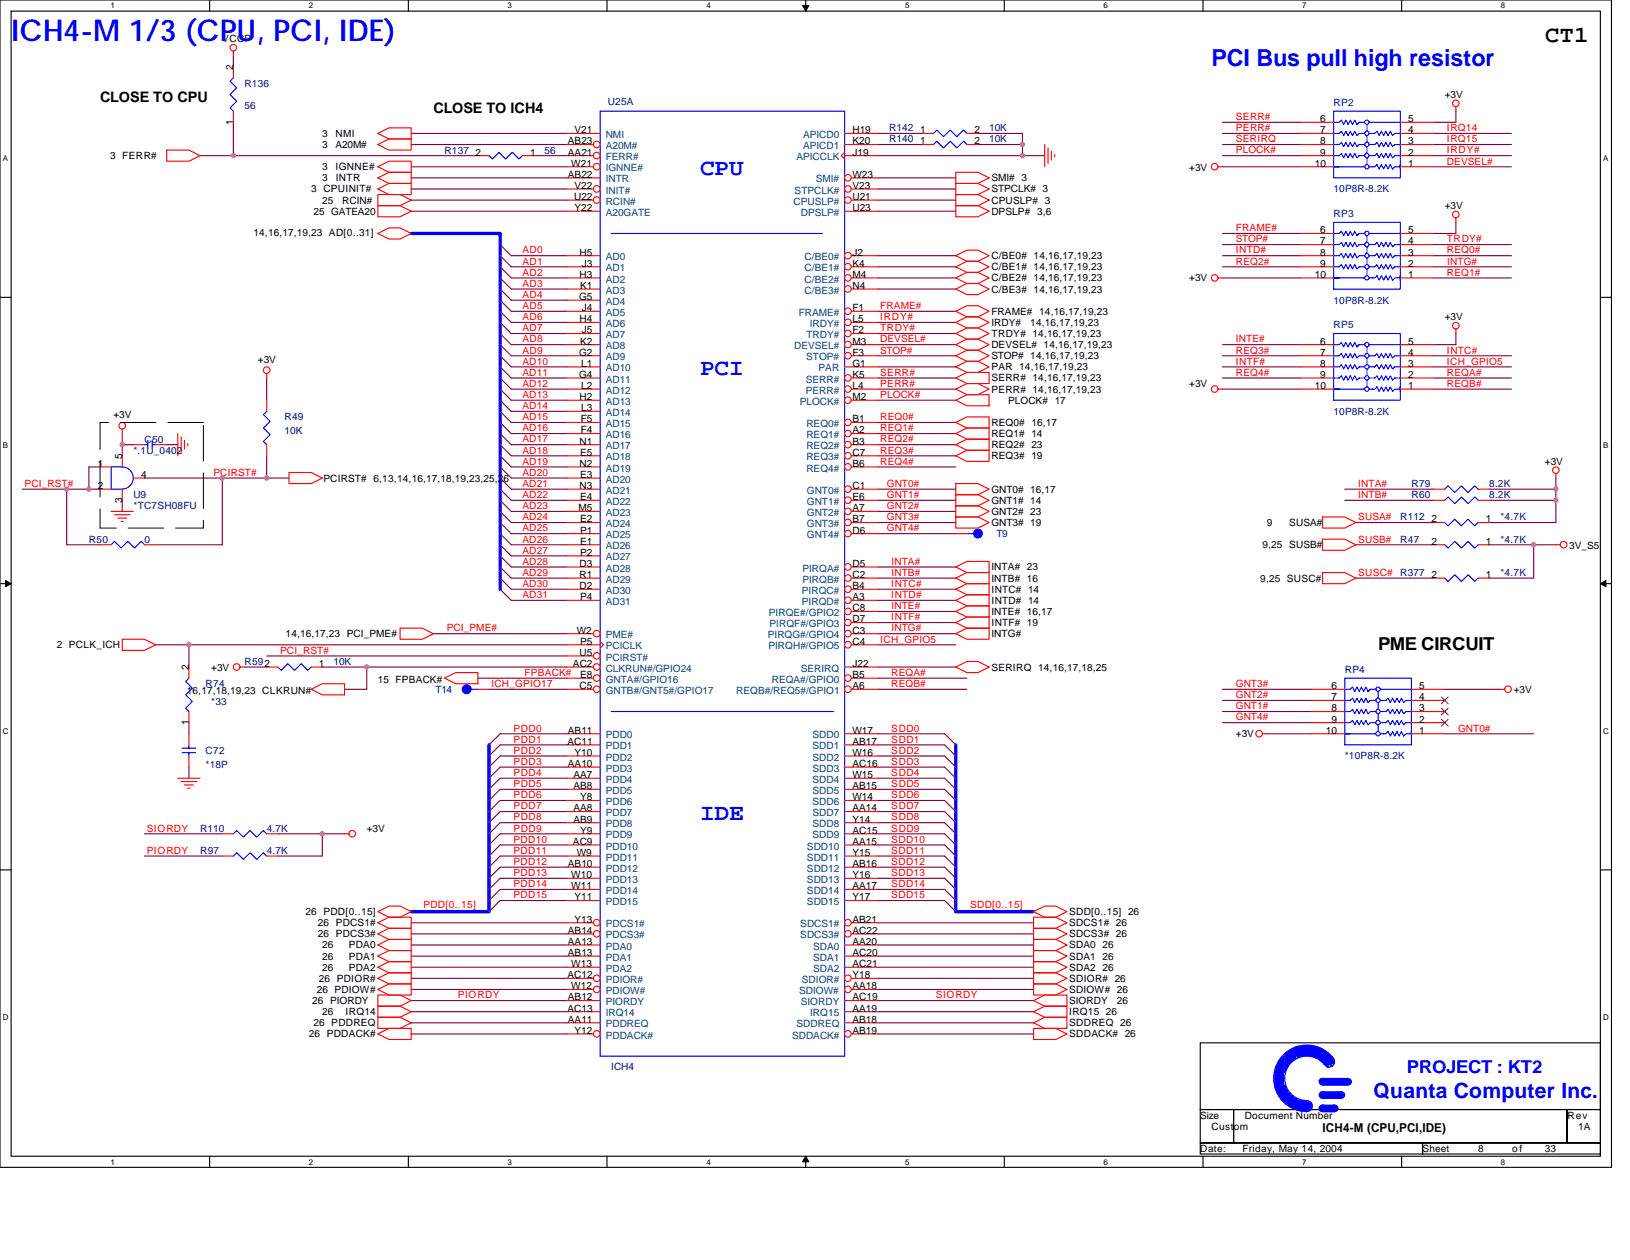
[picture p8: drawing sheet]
<svg xmlns="http://www.w3.org/2000/svg" width="279mm" height="216mm" viewBox="0 0 279 216" stroke-linecap="round" stroke-linejoin="round" font-family="sans-serif">
<defs><g id="words">
<text font-size="5.1" fill="#00f" x="1.9" y="7">ICH4-M 1/3 (CPU, PCI, IDE)</text>
<g font-size="4" fill="#00f">
<text x="207.6" y="11.3">PCI Bus pull high resistor</text>
<text x="120" y="30">CPU</text>
<text x="120" y="64.3">PCI</text>
<text x="120" y="140.5">IDE</text>
</g>
<text font-size="4" x="264.9" y="7.2">CT1</text>
<text font-size="3.6" fill="#00f" x="235.5" y="188.2">Quanta Computer Inc.</text>
<text font-size="3" x="236.2" y="111.4">PME CIRCUIT</text>
<text font-size="3" fill="#00f" x="241.2" y="183.8">PROJECT : KT2</text>
<g font-size="2.5">
<text x="17.1" y="17.5">CLOSE TO CPU</text>
<text x="74.3" y="19.4">CLOSE TO ICH4</text>
</g>
<text font-size="2.1" x="226.7" y="194">ICH4-M (CPU,PCI,IDE)</text>
<g font-size="1.7">
<text x="38.1" y="7.3">VCCP</text>
<text x="40" y="12" transform="rotate(-90 40 12)">2</text>
<text x="247.6" y="16.8">+3V</text>
<text x="40" y="21.3" transform="rotate(-90 40 21.3)">1</text>
<text x="55.2" y="23.5">3</text>
<text x="57.5" y="23.5">NMI</text>
<text x="98.5" y="22.8">V21</text>
<text x="146.1" y="22.8">H19</text>
<text x="157.7" y="22.8">1</text>
<text x="167.1" y="22.8">2</text>
<text x="226.3" y="22.8">7</text>
<text x="226.3" y="20.9">6</text>
<text x="241.4" y="22.8">4</text>
<text x="241.4" y="20.9">5</text>
<text x="18.9" y="27.3">3 FERR#</text>
<text x="55.2" y="25.4">3</text>
<text x="55.2" y="29.2">3</text>
<text x="57.5" y="25.4">A20M#</text>
<text x="57.5" y="29.2">IGNNE#</text>
<text x="81.5" y="26.6">2</text>
<text x="90.9" y="26.6">1</text>
<text x="97.3" y="24.7">AB23</text>
<text x="97.3" y="26.6">AA21</text>
<text x="97.9" y="28.6">W21</text>
<text x="146.1" y="26.6">J19</text>
<text x="146.1" y="24.7">K20</text>
<text x="157.7" y="24.7">1</text>
<text x="167.1" y="24.7">2</text>
<text x="203.8" y="29.4">+3V</text>
<text x="225.4" y="28.6">10</text>
<text x="226.3" y="26.6">9</text>
<text x="226.3" y="24.7">8</text>
<text x="241.4" y="28.6">1</text>
<text x="241.4" y="26.6">2</text>
<text x="241.4" y="24.7">3</text>
<text x="53.3" y="33">3 CPUINIT#</text>
<text x="55.2" y="34.9">25</text>
<text x="55.2" y="31.1">3</text>
<text x="57.6" y="31.1">INTR</text>
<text x="58.7" y="34.9">RCIN#</text>
<text x="97.3" y="30.5">AB22</text>
<text x="98.4" y="34.3">U22</text>
<text x="98.5" y="32.4">V22</text>
<text x="146.1" y="30.5">W23</text>
<text x="146.1" y="32.4">V23</text>
<text x="146.1" y="34.3">U21</text>
<text x="169.9" y="34.9">CPUSLP# 3</text>
<text x="169.9" y="33">STPCLK# 3</text>
<text x="169.9" y="31.1">SMI# 3</text>
<text x="247.6" y="35.8">+3V</text>
<text x="43.4" y="40.4">14,16,17,19,23 AD[0..31]</text>
<text x="53.7" y="36.8">25 GATEA20</text>
<text x="98.5" y="36.2">Y22</text>
<text x="146.1" y="36.2">U23</text>
<text x="169.9" y="36.8">DPSLP# 3,6</text>
<text x="226.3" y="41.9">7</text>
<text x="226.3" y="40">6</text>
<text x="241.4" y="41.9">4</text>
<text x="241.4" y="40">5</text>
<text x="99.4" y="43.8">H5</text>
<text x="99.4" y="47.6">H3</text>
<text x="99.7" y="45.7">J3</text>
<text x="146.1" y="43.8">J2</text>
<text x="146.1" y="45.7">K4</text>
<text x="146.1" y="47.6">M4</text>
<text x="169.9" y="46.3">C/BE1# 14,16,17,19,23</text>
<text x="169.9" y="44.4">C/BE0# 14,16,17,19,23</text>
<text x="225.4" y="47.6">10</text>
<text x="226.3" y="45.7">9</text>
<text x="226.3" y="43.8">8</text>
<text x="241.4" y="47.6">1</text>
<text x="241.4" y="45.7">2</text>
<text x="241.4" y="43.8">3</text>
<text x="99.3" y="51.4">G5</text>
<text x="99.4" y="49.5">K1</text>
<text x="99.7" y="53.3">J4</text>
<text x="146.1" y="53.3">F1</text>
<text x="146.1" y="49.5">N4</text>
<text x="169.9" y="50.1">C/BE3# 14,16,17,19,23</text>
<text x="169.9" y="53.9">FRAME# 14,16,17,19,23</text>
<text x="169.9" y="48.2">C/BE2# 14,16,17,19,23</text>
<text x="203.8" y="48.2">+3V</text>
<text x="99.4" y="55.2">H4</text>
<text x="99.4" y="59">K2</text>
<text x="99.7" y="57.1">J5</text>
<text x="146.1" y="55.2">L5</text>
<text x="146.1" y="59">M3</text>
<text x="146.1" y="57.1">F2</text>
<text x="169.9" y="55.8">IRDY#</text>
<text x="169.9" y="57.7">TRDY# 14,16,17,19,23</text>
<text x="169.9" y="59.6">DEVSEL# 14,16,17,19,23</text>
<text x="176.6" y="55.8">14,16,17,19,23</text>
<text x="226.3" y="59">6</text>
<text x="241.4" y="59">5</text>
<text x="247.6" y="54.9">+3V</text>
<text x="44.2" y="62.1">+3V</text>
<text x="99.3" y="60.9">G2</text>
<text x="99.3" y="64.7">G4</text>
<text x="99.6" y="62.8">L1</text>
<text x="146.1" y="62.8">G1</text>
<text x="146.1" y="60.9">F3</text>
<text x="146.1" y="64.7">K5</text>
<text x="169.9" y="61.6">STOP# 14,16,17,19,23</text>
<text x="169.9" y="65.4">SERR# 14,16,17,19,23</text>
<text x="169.9" y="63.5">PAR 14,16,17,19,23</text>
<text x="226.3" y="64.7">9</text>
<text x="226.3" y="62.8">8</text>
<text x="226.3" y="60.9">7</text>
<text x="241.4" y="64.7">2</text>
<text x="241.4" y="62.8">3</text>
<text x="241.4" y="60.9">4</text>
<text x="19.4" y="71.6">+3V</text>
<text x="99.4" y="68.6">H2</text>
<text x="99.6" y="66.7">L2</text>
<text x="99.6" y="70.5">L3</text>
<text x="146.1" y="68.6">M2</text>
<text x="146.1" y="66.7">L4</text>
<text x="169.9" y="67.3">PERR# 14,16,17,19,23</text>
<text x="172.8" y="69.2">PLOCK# 17</text>
<text x="203.8" y="66.3">+3V</text>
<text x="225.4" y="66.7">10</text>
<text x="241.4" y="66.7">1</text>
<text x="99.4" y="76.2">N1</text>
<text x="99.5" y="72.4">F5</text>
<text x="99.5" y="74.3">F4</text>
<text x="146.1" y="72.4">B1</text>
<text x="146.1" y="74.3">A2</text>
<text x="146.1" y="76.2">B3</text>
<text x="169.9" y="76.8">REQ2# 23</text>
<text x="169.9" y="73">REQ0# 16,17</text>
<text x="169.9" y="74.9">REQ1# 14</text>
<text x="16.8" y="80">1</text>
<text x="16.8" y="83.8">2</text>
<text x="20.9" y="78.7" transform="rotate(-90 20.9 78.7)">5</text>
<text x="24.2" y="81.9">4</text>
<text x="55.4" y="82.5">PCIRST# 6,13,14,16,17,18,19,23,25,26</text>
<text x="99.4" y="80">N2</text>
<text x="99.4" y="83.8">N3</text>
<text x="99.4" y="78.1">E5</text>
<text x="99.4" y="81.9">E3</text>
<text x="146.1" y="78.1">C7</text>
<text x="146.1" y="80">B6</text>
<text x="146.1" y="83.8">C1</text>
<text x="169.9" y="78.7">REQ3# 19</text>
<text x="264.8" y="79.7">+3V</text>
<text x="20.9" y="86.1" transform="rotate(-90 20.9 86.1)">3</text>
<text x="99.2" y="87.6">M5</text>
<text x="99.4" y="85.7">E4</text>
<text x="99.4" y="89.5">E2</text>
<text x="146.1" y="85.7">E6</text>
<text x="146.1" y="87.6">A7</text>
<text x="146.1" y="89.5">B7</text>
<text x="169.9" y="88.2">GNT2# 23</text>
<text x="169.9" y="84.4">GNT0# 16,17</text>
<text x="169.9" y="86.3">GNT1# 14</text>
<text x="245.4" y="89.5">2</text>
<text x="254.7" y="89.5">1</text>
<text x="99.4" y="91.4">P1</text>
<text x="99.4" y="93.3">E1</text>
<text x="99.4" y="95.2">P2</text>
<text x="146.1" y="91.4">D6</text>
<text x="169.9" y="90.1">GNT3# 19</text>
<text x="216.4" y="93.9">9,25 SUSB#</text>
<text x="217.2" y="90.1">9</text>
<text x="221" y="90.1">SUSA#</text>
<text x="245.4" y="93.3">2</text>
<text x="254.7" y="93.3">1</text>
<text x="269" y="94.1">3V_S5</text>
<text x="99.4" y="97.1">D3</text>
<text x="99.4" y="99">R1</text>
<text x="99.4" y="100.9">D2</text>
<text x="146.1" y="100.9">B4</text>
<text x="146.1" y="97.1">D5</text>
<text x="146.1" y="99">C2</text>
<text x="169.9" y="101.6">INTC# 14</text>
<text x="169.9" y="97.7">INTA# 23</text>
<text x="169.9" y="99.7">INTB# 16</text>
<text x="216" y="99.7">9,25 SUSC#</text>
<text x="245.4" y="99">2</text>
<text x="254.7" y="99">1</text>
<text x="99.4" y="102.8">P4</text>
<text x="146.1" y="102.8">A3</text>
<text x="146.1" y="104.8">C8</text>
<text x="146.1" y="106.7">D7</text>
<text x="169.9" y="107.3">INTF# 19</text>
<text x="169.9" y="105.4">INTE# 16,17</text>
<text x="169.9" y="103.5">INTD# 14</text>
<text x="9.7" y="111.1">2 PCLK_ICH</text>
<text x="49" y="109.2">14,16,17,23 PCI_PME#</text>
<text x="98.9" y="108.6">W2</text>
<text x="99.4" y="112.4">U5</text>
<text x="99.4" y="110.5">P5</text>
<text x="146.1" y="108.6">C3</text>
<text x="146.1" y="110.5">C4</text>
<text x="169.9" y="109.2">INTG#</text>
<text x="32" y="118.9">16,17,18,19,23 CLKRUN#</text>
<text x="32.4" y="114.9" transform="rotate(-90 32.4 114.9)">2</text>
<text x="36.2" y="114.9">+3V</text>
<text x="54.7" y="114.3">1</text>
<text x="64.8" y="117">15 FPBACK#</text>
<text x="98.2" y="114.3">AC2</text>
<text x="99.4" y="118.1">C5</text>
<text x="99.4" y="116.2">E8</text>
<text x="146.1" y="118.1">A6</text>
<text x="146.1" y="114.3">J22</text>
<text x="146.1" y="116.2">B5</text>
<text x="169.9" y="114.9">SERIRQ 14,16,17,18,25</text>
<text x="228.2" y="120">7</text>
<text x="228.2" y="118.1">6</text>
<text x="243.3" y="120">4</text>
<text x="243.3" y="118.1">5</text>
<text x="259.5" y="118.7">+3V</text>
<text x="32.4" y="124.2" transform="rotate(-90 32.4 124.2)">1</text>
<text x="97.3" y="125.7">AB11</text>
<text x="146.1" y="125.7">W17</text>
<text x="227.3" y="125.7">10</text>
<text x="228.2" y="123.8">9</text>
<text x="228.2" y="121.9">8</text>
<text x="243.3" y="125.7">1</text>
<text x="243.3" y="123.8">2</text>
<text x="243.3" y="121.9">3</text>
<text x="97.3" y="127.6">AC11</text>
<text x="97.3" y="131.4">AA10</text>
<text x="98.5" y="129.5">Y10</text>
<text x="146.1" y="127.6">AB17</text>
<text x="146.1" y="129.5">W16</text>
<text x="146.1" y="131.4">AC16</text>
<text x="211.8" y="126.3">+3V</text>
<text x="98.3" y="133.3">AA7</text>
<text x="98.3" y="135.2">AB8</text>
<text x="99.4" y="137.1">Y8</text>
<text x="146.1" y="133.3">W15</text>
<text x="146.1" y="135.2">AB15</text>
<text x="146.1" y="137.1">W14</text>
<text x="62.9" y="142.5">+3V</text>
<text x="98.3" y="139">AA8</text>
<text x="98.3" y="140.9">AB9</text>
<text x="99.4" y="142.9">Y9</text>
<text x="146.1" y="139">AA14</text>
<text x="146.1" y="140.9">Y14</text>
<text x="146.1" y="142.9">AC15</text>
<text x="97.3" y="148.6">AB10</text>
<text x="98.2" y="144.8">AC9</text>
<text x="98.9" y="146.7">W9</text>
<text x="146.1" y="144.8">AA15</text>
<text x="146.1" y="146.7">Y15</text>
<text x="146.1" y="148.6">AB16</text>
<text x="97.9" y="150.5">W10</text>
<text x="97.9" y="152.4">W11</text>
<text x="98.5" y="154.3">Y11</text>
<text x="146.1" y="150.5">Y16</text>
<text x="146.1" y="152.4">AA17</text>
<text x="146.1" y="154.3">Y17</text>
<text x="52.4" y="156.8">26 PDD[0..15]</text>
<text x="54.5" y="160.6">26 PDCS3#</text>
<text x="54.5" y="158.7">26 PDCS1#</text>
<text x="97.3" y="160">AB14</text>
<text x="97.3" y="161.9">AA13</text>
<text x="98.5" y="158.1">Y13</text>
<text x="146.1" y="158.1">AB21</text>
<text x="146.1" y="160">AC22</text>
<text x="146.1" y="161.9">AA20</text>
<text x="183.3" y="156.8">SDD[0..15] 26</text>
<text x="183.3" y="158.7">SDCS1# 26</text>
<text x="183.3" y="160.6">SDCS3# 26</text>
<text x="55.2" y="162.5">26</text>
<text x="55.2" y="164.4">26</text>
<text x="55.2" y="166.3">26</text>
<text x="59.8" y="162.5">PDA0</text>
<text x="59.8" y="164.4">PDA1</text>
<text x="59.8" y="166.3">PDA2</text>
<text x="97.3" y="167.6">AC12</text>
<text x="97.3" y="163.8">AB13</text>
<text x="97.9" y="165.7">W13</text>
<text x="146.1" y="167.6">Y18</text>
<text x="146.1" y="163.8">AC20</text>
<text x="146.1" y="165.7">AC21</text>
<text x="183.3" y="166.3">SDA2 26</text>
<text x="183.3" y="164.4">SDA1 26</text>
<text x="183.3" y="162.5">SDA0 26</text>
<text x="53.5" y="172">26 PIORDY</text>
<text x="54.3" y="170.1">26 PDIOW#</text>
<text x="54.7" y="168.2">26 PDIOR#</text>
<text x="55.2" y="173.9">26</text>
<text x="59.2" y="173.9">IRQ14</text>
<text x="97.3" y="173.3">AC13</text>
<text x="97.3" y="171.4">AB12</text>
<text x="97.9" y="169.5">W12</text>
<text x="146.1" y="169.5">AA18</text>
<text x="146.1" y="173.3">AA19</text>
<text x="146.1" y="171.4">AC19</text>
<text x="183.3" y="173.9">IRQ15 26</text>
<text x="183.3" y="172">SIORDY</text>
<text x="183.3" y="170.1">SDIOW# 26</text>
<text x="183.3" y="168.2">SDIOR# 26</text>
<text x="191.5" y="172">26</text>
<text x="53" y="177.8">26 PDDACK#</text>
<text x="53.7" y="175.9">26 PDDREQ</text>
<text x="97.3" y="175.2">AA11</text>
<text x="98.5" y="177.1">Y12</text>
<text x="146.1" y="175.2">AB18</text>
<text x="146.1" y="177.1">AB19</text>
<text x="183.3" y="177.8">SDDACK# 26</text>
<text x="183.3" y="175.9">SDDREQ 26</text>
<text x="205.7" y="191.7">Size</text>
<text x="213.4" y="191.7">Document Number</text>
<text x="268.7" y="191.7">Rev</text>
<text x="205.7" y="197.4">Date:</text>
<text x="207.6" y="193.6">Custom</text>
<text x="213" y="197.4">Friday, May 14, 2004</text>
<text x="243.8" y="197.4">Sheet</text>
<text x="253.4" y="197.4">8</text>
<text x="259.2" y="197.4">of</text>
<text x="264.8" y="197.4">33</text>
<text x="270.5" y="193.6">1A</text>
</g>
<g font-size="1.7" fill="#000080">
<text x="41.9" y="14.9">R136</text>
<text x="104.2" y="17.9">U25A</text>
<text x="41.9" y="18.7">56</text>
<text x="152.4" y="22.5">R142</text>
<text x="169.5" y="22.5">10K</text>
<text x="228.6" y="18.1">RP2</text>
<text x="76.2" y="26.3">R137</text>
<text x="93.3" y="26.3">56</text>
<text x="152.4" y="24.4">R140</text>
<text x="169.5" y="24.4">10K</text>
<text x="228.6" y="33">10P8R-8.2K</text>
<text x="228.6" y="37.2">RP3</text>
<text x="228.6" y="52">10P8R-8.2K</text>
<text x="228.6" y="56.2">RP5</text>
<text x="228.6" y="71.1">10P8R-8.2K</text>
<text x="22.9" y="77.7">*.1U_0402</text>
<text x="24.8" y="75.8">C50</text>
<text x="48.8" y="72">R49</text>
<text x="48.8" y="74.3">10K</text>
<text x="241.9" y="83.5">R79</text>
<text x="255.3" y="83.5">8.2K</text>
<text x="22.9" y="85.4">U9</text>
<text x="22.9" y="87.3">*TC7SH08FU</text>
<text x="240" y="89.2">R112</text>
<text x="241.9" y="85.4">R60</text>
<text x="255.3" y="85.4">8.2K</text>
<text x="257.2" y="89.2">*4.7K</text>
<text x="15.2" y="93">R50</text>
<text x="24.8" y="93">0</text>
<text x="170.8" y="92">T9</text>
<text x="240" y="93">R47</text>
<text x="257.2" y="93">*4.7K</text>
<text x="240" y="98.7">R377</text>
<text x="257.2" y="98.7">*4.7K</text>
<text x="41.9" y="113.9">R592</text>
<text x="57.1" y="113.9">10K</text>
<text x="35.2" y="117.8">R74</text>
<text x="74.7" y="118.7">T14</text>
<text x="230.5" y="115.3">RP4</text>
<text x="36.2" y="120.8">*33</text>
<text x="35.2" y="129.2">C72</text>
<text x="35.2" y="131.7">*18P</text>
<text x="230.5" y="130.1">*10P8R-8.2K</text>
<text x="34.3" y="142.5">R110</text>
<text x="45.7" y="142.5">4.7K</text>
<text x="34.3" y="146.3">R97</text>
<text x="45.7" y="146.3">4.7K</text>
<text x="104.8" y="183.3">ICH4</text>
</g>
<g font-size="1.7" fill="#004080">
<text x="103.8" y="23.6">NMI</text>
<text x="137.6" y="23.6">APICD0</text>
<text x="103.8" y="25.5">A20M#</text>
<text x="103.8" y="27.5">FERR#</text>
<text x="103.8" y="29.4">IGNNE#</text>
<text x="136.5" y="27.5">APICCLK</text>
<text x="137.6" y="25.5">APICD1</text>
<text x="103.8" y="31.3">INTR</text>
<text x="103.8" y="33.2">INIT#</text>
<text x="103.8" y="35.1">RCIN#</text>
<text x="136" y="35.1">CPUSLP#</text>
<text x="136.2" y="33.2">STPCLK#</text>
<text x="139.8" y="31.3">SMI#</text>
<text x="103.8" y="37">A20GATE</text>
<text x="137.3" y="37">DPSLP#</text>
<text x="103.8" y="44.6">AD0</text>
<text x="103.8" y="46.5">AD1</text>
<text x="137.9" y="44.6">C/BE0#</text>
<text x="137.9" y="46.5">C/BE1#</text>
<text x="103.8" y="48.4">AD2</text>
<text x="103.8" y="50.3">AD3</text>
<text x="103.8" y="52.2">AD4</text>
<text x="137.9" y="48.4">C/BE2#</text>
<text x="137.9" y="50.3">C/BE3#</text>
<text x="103.8" y="54.1">AD5</text>
<text x="103.8" y="56">AD6</text>
<text x="103.8" y="57.9">AD7</text>
<text x="103.8" y="59.8">AD8</text>
<text x="136.1" y="59.8">DEVSEL#</text>
<text x="136.9" y="54.1">FRAME#</text>
<text x="138.2" y="57.9">TRDY#</text>
<text x="138.8" y="56">IRDY#</text>
<text x="103.8" y="61.7">AD9</text>
<text x="103.8" y="63.6">AD10</text>
<text x="103.8" y="65.6">AD11</text>
<text x="138.1" y="65.6">SERR#</text>
<text x="138.2" y="61.7">STOP#</text>
<text x="140.3" y="63.6">PAR</text>
<text x="103.8" y="67.5">AD12</text>
<text x="103.8" y="69.4">AD13</text>
<text x="103.8" y="71.3">AD14</text>
<text x="137.1" y="69.4">PLOCK#</text>
<text x="138.1" y="67.5">PERR#</text>
<text x="103.8" y="73.2">AD15</text>
<text x="103.8" y="75.1">AD16</text>
<text x="103.8" y="77">AD17</text>
<text x="138.2" y="73.2">REQ0#</text>
<text x="138.2" y="75.1">REQ1#</text>
<text x="138.2" y="77">REQ2#</text>
<text x="103.8" y="78.9">AD18</text>
<text x="103.8" y="80.8">AD19</text>
<text x="103.8" y="82.7">AD20</text>
<text x="138.2" y="78.9">REQ3#</text>
<text x="138.2" y="80.8">REQ4#</text>
<text x="103.8" y="84.6">AD21</text>
<text x="103.8" y="86.5">AD22</text>
<text x="103.8" y="88.4">AD23</text>
<text x="138.3" y="84.6">GNT0#</text>
<text x="138.3" y="86.5">GNT1#</text>
<text x="138.3" y="88.4">GNT2#</text>
<text x="103.8" y="90.3">AD24</text>
<text x="103.8" y="92.2">AD25</text>
<text x="103.8" y="94.1">AD26</text>
<text x="138.3" y="90.3">GNT3#</text>
<text x="138.3" y="92.2">GNT4#</text>
<text x="103.8" y="96">AD27</text>
<text x="103.8" y="97.9">AD28</text>
<text x="103.8" y="99.8">AD29</text>
<text x="103.8" y="101.7">AD30</text>
<text x="137.5" y="101.7">PIRQC#</text>
<text x="137.5" y="97.9">PIRQA#</text>
<text x="137.5" y="99.8">PIRQB#</text>
<text x="103.8" y="103.7">AD31</text>
<text x="131.8" y="105.6">PIRQE#/GPIO2</text>
<text x="131.9" y="107.5">PIRQF#/GPIO3</text>
<text x="137.5" y="103.7">PIRQD#</text>
<text x="103.8" y="111.3">PCICLK</text>
<text x="103.8" y="113.2">PCIRST#</text>
<text x="103.8" y="109.4">PME#</text>
<text x="131.6" y="109.4">PIRQG#/GPIO4</text>
<text x="131.7" y="111.3">PIRQH#/GPIO5</text>
<text x="103.8" y="115.1">CLKRUN#/GPIO24</text>
<text x="103.8" y="117">GNTA#/GPIO16</text>
<text x="103.8" y="118.9">GNTB#/GNT5#/GPIO17</text>
<text x="126.2" y="118.9">REQB#/REQ5#/GPIO1</text>
<text x="132.3" y="117">REQA#/GPIO0</text>
<text x="137.3" y="115.1">SERIRQ</text>
<text x="103.8" y="126.5">PDD0</text>
<text x="103.8" y="128.4">PDD1</text>
<text x="103.8" y="130.3">PDD2</text>
<text x="139.3" y="126.5">SDD0</text>
<text x="139.3" y="128.4">SDD1</text>
<text x="139.3" y="130.3">SDD2</text>
<text x="103.8" y="132.2">PDD3</text>
<text x="103.8" y="134.1">PDD4</text>
<text x="103.8" y="136">PDD5</text>
<text x="103.8" y="137.9">PDD6</text>
<text x="139.3" y="132.2">SDD3</text>
<text x="139.3" y="134.1">SDD4</text>
<text x="139.3" y="136">SDD5</text>
<text x="139.3" y="137.9">SDD6</text>
<text x="103.8" y="139.8">PDD7</text>
<text x="103.8" y="141.8">PDD8</text>
<text x="103.8" y="143.7">PDD9</text>
<text x="139.3" y="139.8">SDD7</text>
<text x="139.3" y="141.8">SDD8</text>
<text x="139.3" y="143.7">SDD9</text>
<text x="103.8" y="145.6">PDD10</text>
<text x="103.8" y="147.5">PDD11</text>
<text x="103.8" y="149.4">PDD12</text>
<text x="138.3" y="145.6">SDD10</text>
<text x="138.3" y="147.5">SDD11</text>
<text x="138.3" y="149.4">SDD12</text>
<text x="103.8" y="151.3">PDD13</text>
<text x="103.8" y="153.2">PDD14</text>
<text x="103.8" y="155.1">PDD15</text>
<text x="138.3" y="151.3">SDD13</text>
<text x="138.3" y="153.2">SDD14</text>
<text x="138.3" y="155.1">SDD15</text>
<text x="103.8" y="158.9">PDCS1#</text>
<text x="103.8" y="160.8">PDCS3#</text>
<text x="137.2" y="158.9">SDCS1#</text>
<text x="137.2" y="160.8">SDCS3#</text>
<text x="103.8" y="162.7">PDA0</text>
<text x="103.8" y="164.6">PDA1</text>
<text x="103.8" y="166.5">PDA2</text>
<text x="139.4" y="162.7">SDA0</text>
<text x="139.4" y="164.6">SDA1</text>
<text x="139.4" y="166.5">SDA2</text>
<text x="103.8" y="168.4">PDIOR#</text>
<text x="103.8" y="170.3">PDIOW#</text>
<text x="103.8" y="172.2">PIORDY</text>
<text x="137" y="170.3">SDIOW#</text>
<text x="137.3" y="172.2">SIORDY</text>
<text x="137.5" y="168.4">SDIOR#</text>
<text x="103.8" y="174.1">IRQ14</text>
<text x="103.8" y="176">PDDREQ</text>
<text x="103.8" y="177.9">PDDACK#</text>
<text x="135.8" y="177.9">SDDACK#</text>
<text x="136.5" y="176">SDDREQ</text>
<text x="138.9" y="174.1">IRQ15</text>
</g>
<g font-size="1.7" fill="#f00">
<text x="211.8" y="20.6">SERR#</text>
<text x="211.8" y="22.5">PERR#</text>
<text x="248" y="22.5">IRQ14</text>
<text x="211.8" y="24.4">SERIRQ</text>
<text x="211.9" y="26.3">PLOCK#</text>
<text x="248" y="26.3">IRDY#</text>
<text x="248" y="28.2">DEVSEL#</text>
<text x="248" y="24.4">IRQ15</text>
<text x="211.8" y="41.5">STOP#</text>
<text x="211.8" y="39.6">FRAME#</text>
<text x="248" y="41.5">TRDY#</text>
<text x="89.5" y="43.4">AD0</text>
<text x="89.5" y="47.2">AD2</text>
<text x="89.5" y="45.3">AD1</text>
<text x="211.8" y="43.4">INTD#</text>
<text x="211.8" y="45.3">REQ2#</text>
<text x="248" y="47.2">REQ1#</text>
<text x="248" y="43.4">REQ0#</text>
<text x="248.1" y="45.3">INTG#</text>
<text x="89.5" y="53">AD5</text>
<text x="89.5" y="49.1">AD3</text>
<text x="89.5" y="51.1">AD4</text>
<text x="150.9" y="53">FRAME#</text>
<text x="89.5" y="58.7">AD8</text>
<text x="89.5" y="54.9">AD6</text>
<text x="89.5" y="56.8">AD7</text>
<text x="150.9" y="56.8">TRDY#</text>
<text x="150.9" y="58.7">DEVSEL#</text>
<text x="150.9" y="54.9">IRDY#</text>
<text x="211.9" y="58.7">INTE#</text>
<text x="89.5" y="64.4">AD11</text>
<text x="89.5" y="62.5">AD10</text>
<text x="89.5" y="60.6">AD9</text>
<text x="150.9" y="60.6">STOP#</text>
<text x="150.9" y="64.4">SERR#</text>
<text x="211.8" y="64.4">REQ4#</text>
<text x="211.8" y="62.5">INTF#</text>
<text x="211.8" y="60.6">REQ3#</text>
<text x="248" y="60.6">INTC#</text>
<text x="248" y="62.5">ICH_GPIO5</text>
<text x="248" y="64.4">REQA#</text>
<text x="89.5" y="68.2">AD13</text>
<text x="89.5" y="70.1">AD14</text>
<text x="89.5" y="66.3">AD12</text>
<text x="150.9" y="66.3">PERR#</text>
<text x="150.9" y="68.2">PLOCK#</text>
<text x="248" y="66.3">REQB#</text>
<text x="89.5" y="72">AD15</text>
<text x="89.5" y="77.7">AD18</text>
<text x="89.5" y="73.9">AD16</text>
<text x="89.5" y="75.8">AD17</text>
<text x="150.9" y="73.9">REQ1#</text>
<text x="150.9" y="72">REQ0#</text>
<text x="150.9" y="77.7">REQ3#</text>
<text x="150.9" y="75.8">REQ2#</text>
<text x="4.2" y="83.4">PCI_RST#</text>
<text x="36.6" y="81.5">PCIRST#</text>
<text x="89.5" y="83.4">AD21</text>
<text x="89.5" y="81.5">AD20</text>
<text x="89.5" y="79.6">AD19</text>
<text x="150.9" y="79.6">REQ4#</text>
<text x="152" y="83.4">GNT0#</text>
<text x="232.8" y="83.4">INTA#</text>
<text x="89.5" y="87.2">AD23</text>
<text x="89.5" y="89.2">AD24</text>
<text x="89.5" y="85.3">AD22</text>
<text x="152" y="87.2">GNT2#</text>
<text x="152" y="89.2">GNT3#</text>
<text x="152" y="85.3">GNT1#</text>
<text x="232.8" y="89.2">SUSA#</text>
<text x="232.8" y="85.3">INTB#</text>
<text x="89.5" y="91.1">AD25</text>
<text x="89.5" y="93">AD26</text>
<text x="89.5" y="94.9">AD27</text>
<text x="152" y="91.1">GNT4#</text>
<text x="232.8" y="93">SUSB#</text>
<text x="89.5" y="98.7">AD29</text>
<text x="89.5" y="100.6">AD30</text>
<text x="89.5" y="96.8">AD28</text>
<text x="152.8" y="100.6">INTC#</text>
<text x="152.8" y="98.7">INTB#</text>
<text x="152.8" y="96.8">INTA#</text>
<text x="232.8" y="98.7">SUSC#</text>
<text x="89.5" y="102.5">AD31</text>
<text x="152.8" y="102.5">INTD#</text>
<text x="152.8" y="106.3">INTF#</text>
<text x="152.8" y="104.4">INTE#</text>
<text x="48" y="112">PCI_RST#</text>
<text x="76.6" y="108.2">PCI_PME#</text>
<text x="150.9" y="110.1">ICH_GPIO5</text>
<text x="152.8" y="108.2">INTG#</text>
<text x="84.2" y="117.7">ICH_GPIO17</text>
<text x="89.9" y="115.8">FPBACK#</text>
<text x="152.8" y="117.7">REQB#</text>
<text x="152.8" y="115.8">REQA#</text>
<text x="211.8" y="117.7">GNT3#</text>
<text x="211.8" y="119.6">GNT2#</text>
<text x="88" y="125.3">PDD0</text>
<text x="152.8" y="125.3">SDD0</text>
<text x="211.8" y="123.4">GNT4#</text>
<text x="211.8" y="121.5">GNT1#</text>
<text x="249.9" y="125.3">GNT0#</text>
<text x="88" y="131.1">PDD3</text>
<text x="88" y="127.3">PDD1</text>
<text x="88" y="129.2">PDD2</text>
<text x="152.8" y="129.2">SDD2</text>
<text x="152.8" y="127.3">SDD1</text>
<text x="152.8" y="131.1">SDD3</text>
<text x="88" y="134.9">PDD5</text>
<text x="88" y="136.8">PDD6</text>
<text x="88" y="133">PDD4</text>
<text x="152.8" y="133">SDD4</text>
<text x="152.8" y="136.8">SDD6</text>
<text x="152.8" y="134.9">SDD5</text>
<text x="25.1" y="142.5">SIORDY</text>
<text x="88" y="140.6">PDD8</text>
<text x="88" y="138.7">PDD7</text>
<text x="88" y="142.5">PDD9</text>
<text x="152.8" y="138.7">SDD7</text>
<text x="152.8" y="140.6">SDD8</text>
<text x="152.8" y="142.5">SDD9</text>
<text x="25.1" y="146.3">PIORDY</text>
<text x="88" y="148.2">PDD12</text>
<text x="88" y="146.3">PDD11</text>
<text x="88" y="144.4">PDD10</text>
<text x="152.8" y="144.4">SDD10</text>
<text x="152.8" y="148.2">SDD12</text>
<text x="152.8" y="146.3">SDD11</text>
<text x="72.6" y="155.6">PDD[0..15]</text>
<text x="88" y="153.9">PDD15</text>
<text x="88" y="152">PDD14</text>
<text x="88" y="150.1">PDD13</text>
<text x="152.8" y="150.1">SDD13</text>
<text x="152.8" y="153.9">SDD15</text>
<text x="152.8" y="152">SDD14</text>
<text x="166.3" y="155.6">SDD[0..15]</text>
<text x="78.5" y="171.1">PIORDY</text>
<text x="160.4" y="171.1">SIORDY</text>
</g>
<g font-size="1.4">
<text x="18.9" y="1.4">1</text>
<text x="53" y="1.4">2</text>
<text x="87" y="1.4">3</text>
<text x="121.1" y="1.4">4</text>
<text x="155.1" y="1.4">5</text>
<text x="189.2" y="1.4">6</text>
<text x="223.2" y="1.4">7</text>
<text x="257.3" y="1.4">8</text>
<text x=".5" y="27.6">A</text>
<text x="274.8" y="27.6">A</text>
<text x=".5" y="76.7">B</text>
<text x="274.8" y="76.7">B</text>
<text x=".5" y="125.8">C</text>
<text x="274.8" y="125.8">C</text>
<text x=".5" y="174.8">D</text>
<text x="274.8" y="174.8">D</text>
<text x="18.9" y="199.5">1</text>
<text x="53" y="199.5">2</text>
<text x="87" y="199.5">3</text>
<text x="121.1" y="199.5">4</text>
<text x="155.1" y="199.5">5</text>
<text x="189.2" y="199.5">6</text>
<text x="223.2" y="199.5">7</text>
<text x="257.3" y="199.5">8</text>
</g>
</g></defs>
<path d="M0 0h276.2v200h-276.2zM1.9 1.9h272.4v196.2h-272.4z" fill="none" stroke="#000" stroke-width=".19"/>
<g fill="#fff">
<path d="M18.9 .2h.8v1.5h-.8z"/>
<path d="M18.9 198.3h.8v1.5h-.8z"/>
</g>
<path d="M35.9 0v1.9M35.9 198.1v1.9" fill="none" stroke="#000" stroke-width=".19"/>
<g fill="#fff">
<path d="M53 .2h.7v1.5h-.7z"/>
<path d="M53 198.3h.7v1.5h-.7z"/>
</g>
<path d="M70 0v1.9M70 198.1v1.9" fill="none" stroke="#000" stroke-width=".19"/>
<g fill="#fff">
<path d="M87 .2h.8v1.5h-.8z"/>
<path d="M87 198.3h.8v1.5h-.8z"/>
</g>
<path d="M104.1 0v1.9M104.1 198.1v1.9" fill="none" stroke="#000" stroke-width=".19"/>
<g fill="#fff">
<path d="M121.1 .2h.7v1.5h-.7z"/>
<path d="M121.1 198.3h.7v1.5h-.7z"/>
</g>
<path d="M138.1 0v1.9M138.1 198.1v1.9" fill="none" stroke="#000" stroke-width=".19"/>
<path d="M137.6 1h1l-.5 .9zM138.1 198.1l.5 1h-1z" fill="#000" stroke="#000" stroke-width=".17"/>
<g fill="#fff">
<path d="M155.1 .2h.8v1.5h-.8z"/>
<path d="M155.1 198.3h.8v1.5h-.8z"/>
</g>
<path d="M172.1 0v1.9M172.1 198.1v1.9" fill="none" stroke="#000" stroke-width=".19"/>
<g fill="#fff">
<path d="M189.2 .2h.7v1.5h-.7z"/>
<path d="M189.2 198.3h.7v1.5h-.7z"/>
</g>
<path d="M206.2 0v1.9M206.2 198.1v1.9" fill="none" stroke="#000" stroke-width=".19"/>
<g fill="#fff">
<path d="M223.2 .2h.8v1.5h-.8z"/>
<path d="M223.2 198.3h.8v1.5h-.8z"/>
</g>
<path d="M240.3 0v1.9M240.3 198.1v1.9" fill="none" stroke="#000" stroke-width=".19"/>
<g fill="#fff">
<path d="M257.3 .2h.7v1.5h-.7z"/>
<path d="M257.3 198.3h.7v1.5h-.7z"/>
<path d="M.5 26.4h.9v1.5h-.9z"/>
<path d="M274.8 26.4h.9v1.5h-.9z"/>
<path d="M.5 75.5h.9v1.5h-.9z"/>
<path d="M274.8 75.5h.9v1.5h-.9z"/>
</g>
<path d="M0 50.9h1.9M274.3 50.9h1.9" fill="none" stroke="#000" stroke-width=".19"/>
<g fill="#fff">
<path d="M.5 124.5h1v1.5h-1z"/>
<path d="M274.8 124.5h1v1.5h-1z"/>
</g>
<path d="M0 100h1.9M274.3 100h1.9" fill="none" stroke="#000" stroke-width=".19"/>
<path d="M1 99.5l.9 .5-.9 .5zM274.3 100l1-.5v1z" fill="#000" stroke="#000" stroke-width=".17"/>
<g fill="#fff">
<path d="M.5 173.6h1v1.5h-1z"/>
<path d="M274.8 173.6h1v1.5h-1z"/>
</g>
<path d="M0 149.1h1.9M274.3 149.1h1.9M205.7 178.7h68.6v11.4h-68.6zM205.7 190.1h5.8v5.7h-5.8zM205.7 195.8h38.1v1.9h-38.1zM211.5 190.1h57.1v5.7h-57.1zM243.8 195.8h30.5v1.9h-30.5zM268.6 190.1h5.7v5.7h-5.7z" fill="none" stroke="#000" stroke-width=".19"/>
<g fill="none" stroke="#800040" stroke-width=".19">
<path d="M40 9.5v1.9M249.6 19v2h-3.9M34.3 26.7h47.6M40 21v5.7M70.5 36.2h26.7M70.5 28.6h26.7M70.5 32.4h26.7M70.5 22.9h26.7M70.5 34.3h26.7M70.5 24.8h26.7M70.5 30.5h26.7M91.4 26.7h5.8"/>
<path d="M150.5 36.2h13.3M150.5 26.7h28.6M150.5 32.4h13.3M150.5 22.9h7.6M150.5 34.3h13.3M150.5 24.8h7.6M150.5 30.5h13.3M167.6 22.9h7.7v3.8M167.6 24.8h7.7M209.5 21h13.4M209.5 26.7h13.4M209.5 28.6h13.4"/>
<path d="M209.5 22.9h13.4M209.5 24.8h13.4M245.7 26.7h13.4M245.7 28.6h13.4M245.7 22.9h13.4M245.7 24.8h13.4M249.6 38.1v1.9h-3.9M85.7 51.4l1.9 1.9h9.6M85.7 57.1l1.9 2h9.6M85.7 55.2l1.9 1.9h9.6M85.7 59.1l1.9 1.9h9.6M85.7 47.6l1.9 1.9h9.6"/>
<path d="M85.7 41.9l1.9 1.9h9.6M85.7 53.3l1.9 1.9h9.6M85.7 49.5l1.9 1.9h9.6M85.7 45.7l1.9 1.9h9.6M85.7 43.8l1.9 1.9h9.6M150.5 53.3h13.3M150.5 59.1h13.3M150.5 57.1h13.3M150.5 49.5h13.3M150.5 43.8h13.3M150.5 55.2h13.3M150.5 47.6h13.3"/>
<path d="M150.5 45.7h13.3M209.5 40h13.4M209.5 59.1h13.4M209.5 43.8h13.4M209.5 47.6h13.4M209.5 45.7h13.4M209.5 41.9h13.4M245.7 43.8h13.4M245.7 47.6h13.4M245.7 45.7h13.4M245.7 41.9h13.4M249.6 57.1v2h-3.9"/>
<path d="M21 74.3v1.9h1.9M21 76.2v1.9M28.6 76.2h1.9M45.7 64.8v3.8M45.7 78.1v3.8M85.7 72.4l1.9 1.9h9.6M85.7 66.7l1.9 1.9h9.6M85.7 62.9l1.9 1.9h9.6M85.7 70.5l1.9 1.9h9.6M85.7 76.2l1.9 1.9h9.6M85.7 74.3l1.9 1.9h9.6M85.7 68.6l1.9 1.9h9.6"/>
<path d="M85.7 78.1l1.9 1.9h9.6M85.7 64.8l1.9 1.9h9.6M85.7 61l1.9 1.9h9.6M150.5 74.3h13.3M150.5 68.6h13.3M150.5 61h13.3M150.5 64.8h13.3M150.5 72.4h13.3M150.5 78.1h13.3M150.5 76.2h13.3M150.5 66.7h13.3M150.5 62.9h13.3"/>
<path d="M209.5 61h13.4M209.5 64.8h13.4M209.5 66.7h13.4M209.5 62.9h13.4M245.7 61h13.4M245.7 64.8h13.4M245.7 66.7h13.4M245.7 62.9h13.4M3.8 83.8h13.3M11.4 83.8v9.5h5.7M17.1 80h-1.9v3.8M21 85.7v1.9"/>
<path d="M24.8 81.9h24.7M38.1 81.9v11.4h-11.4M85.7 85.7l1.9 1.9h9.6M85.7 89.5l1.9 1.9h9.6M85.7 97.2l1.9 1.9h9.6M85.7 87.6l1.9 1.9h9.6M85.7 81.9l1.9 1.9h9.6M85.7 83.8l1.9 1.9h9.6M85.7 91.4l1.9 1.9h9.6M85.7 99.1l1.9 1.9h9.6M85.7 80l1.9 1.9h9.6M85.7 95.2l1.9 2h9.6"/>
<path d="M85.7 93.3l1.9 1.9h9.6M150.5 87.6h13.3M150.5 91.4h13.3M150.5 99.1h13.3M150.5 89.5h13.3M150.5 83.8h13.3M150.5 85.7h13.3M150.5 80h13.3M150.5 97.2h13.3M230.5 83.8h15.2M230.5 85.7h15.2M232.4 99.1h13.3"/>
<path d="M232.4 89.5h13.3M232.4 93.3h13.3M255.3 83.8h11.4M255.3 85.7h11.4M255.3 93.3h11.4M262.9 93.3v5.8h-7.6M266.7 81.9v7.6h-11.4M26.7 110.5h5.7v3.8M32.4 110.5h64.8M41.9 114.3h3.8M45.7 112.4h51.5M55.2 114.3h7.7"/>
<path d="M74.3 108.6h22.9M81.9 116.2h15.3M83.8 118.1h13.4M85.7 101l1.9 1.9h9.6M97.2 114.3h-34.3v3.8h-3.8M150.5 102.9h13.3M150.5 114.3h13.3M150.5 110.5h13.3M150.5 108.6h13.3M150.5 118.1h15.2M150.5 101h13.3M150.5 116.2h15.2"/>
<path d="M150.5 106.7h13.3M150.5 104.8h13.3M209.5 118.1h15.3M247.6 118.1h9.6M32.4 123.8v1.9M32.4 131.4v1.9M97.2 129.5h-11.5l-1.9 1.9M97.2 133.3h-11.5l-1.9 2M97.2 139.1h-11.5l-1.9 1.9M97.2 127.6h-11.5l-1.9 1.9M97.2 125.7h-11.5l-1.9 1.9M97.2 131.4h-11.5l-1.9 1.9"/>
<path d="M97.2 135.3h-11.5l-1.9 1.9M97.2 137.2h-11.5l-1.9 1.9M150.5 129.5h11.4l1.9 1.9M150.5 133.3h11.4l1.9 2M150.5 139.1h11.4l1.9 1.9M150.5 127.6h11.4l1.9 1.9M150.5 125.7h11.4l1.9 1.9M150.5 131.4h11.4l1.9 1.9M150.5 135.3h11.4l1.9 1.9M150.5 137.2h11.4l1.9 1.9M209.5 123.8h15.3M209.5 121.9h15.3"/>
<path d="M209.5 120h15.3M217.2 125.7h7.6M247.6 125.7h15.3M24.8 142.9h13.3M24.8 146.7h13.3M47.6 142.9h11.5M55.2 142.9v3.8h-7.6M70.5 158.1h26.7M97.2 154.3h-11.5l-1.9 1.9M97.2 141h-11.5l-1.9 1.9M97.2 150.5h-11.5l-1.9 1.9M97.2 152.4h-11.5l-1.9 1.9"/>
<path d="M97.2 144.8h-11.5l-1.9 1.9M97.2 142.9h-11.5l-1.9 1.9M97.2 148.6h-11.5l-1.9 1.9M97.2 146.7h-11.5l-1.9 1.9M150.5 154.3h11.4l1.9 1.9M150.5 141h11.4l1.9 1.9M150.5 150.5h11.4l1.9 1.9M150.5 158.1h26.7M150.5 152.4h11.4l1.9 1.9M150.5 144.8h11.4l1.9 1.9M150.5 142.9h11.4l1.9 1.9M150.5 148.6h11.4l1.9 1.9"/>
<path d="M150.5 146.7h11.4l1.9 1.9M70.5 169.5h26.7M70.5 160h26.7M70.5 161.9h26.7M70.5 165.7h26.7M70.5 175.3h26.7M70.5 177.2h26.7M70.5 173.4h26.7M70.5 171.4h26.7M70.5 167.6h26.7M70.5 163.8h26.7M150.5 169.5h26.7"/>
<path d="M150.5 160h26.7M150.5 161.9h26.7M150.5 165.7h26.7M150.5 175.3h26.7M150.5 177.2h26.7M150.5 173.4h26.7M150.5 171.4h26.7M150.5 167.6h26.7M150.5 163.8h26.7"/>
</g>
<path d="M70.5 40h15.2v61M83.8 127.6v28.6h-13.3M163.8 127.6v28.6h13.4" fill="none" stroke="#00f" stroke-width=".57"/>
<g fill="none" stroke="#f00" stroke-width=".19">
<path d="M40 8.8v.7M40 11.4v1.9M40 19v2M249.6 18.3v.7M28.6 25.7h3.8l1.9 1-1.9 .9h-3.8zM64.8 22.9l1.9-1h3.8v1.9h-3.8zM64.8 33.3h3.8l1.9 1-1.9 .9h-3.8zM64.8 30.5l1.9-1h3.8v1.9h-3.8zM64.8 32.4l1.9-1h3.8v1.9h-3.8zM64.8 35.2h3.8l1.9 1-1.9 .9h-3.8zM64.8 24.8l1.9-1h3.8v1.9h-3.8zM64.8 28.6l1.9-1h3.8v1.9h-3.8z"/>
<path d="M81.9 26.7h1.9M89.5 26.7h1.9M97.2 22.9h5.7M158.1 24.8h1.9M158.1 22.9h1.9M163.8 35.2h3.8l1.9 1-1.9 .9h-3.8zM163.8 33.3h3.8l1.9 1-1.9 .9h-3.8zM163.8 31.4h3.8l1.9 1-1.9 .9h-3.8zM163.8 29.5h3.8l1.9 1-1.9 .9h-3.8zM165.7 24.8h1.9M165.7 22.9h1.9M179.1 24.8v3.8"/>
<path d="M179.6 25.3v2.7M180.2 25.9v1.5M180.8 26.5v.4M208.8 28.6h.7M249.6 37.3v.8M64.8 40l1.9-.9h1.9l1.9 .9-1.9 1h-1.9zM163.8 55.2l1.9-.9h1.9l1.9 .9-1.9 1h-1.9zM163.8 49.5l1.9-.9h1.9l1.9 .9-1.9 1h-1.9zM163.8 53.3l1.9-.9h1.9l1.9 .9-1.9 1h-1.9zM163.8 57.1l1.9-.9h1.9l1.9 .9-1.9 1h-1.9zM163.8 45.7l1.9-.9h1.9l1.9 .9-1.9 1h-1.9zM163.8 43.8l1.9-.9h1.9l1.9 .9-1.9 1h-1.9z"/>
<path d="M163.8 59.1l1.9-1h1.9l1.9 1-1.9 .9h-1.9zM163.8 47.6l1.9-.9h1.9l1.9 .9-1.9 1h-1.9zM208.8 47.6h.7M222.9 59.1h5.7M240 59.1h5.7M249.6 56.4v.7M21 73.5v.8M21 78.1v1.9M22.9 76.2h1.9M26.7 76.2h1.9M30.5 74.3v3.8M31.1 74.9v2.6"/>
<path d="M31.6 75.4v1.6M32.2 76v.4M45.7 64v.8M45.7 68.6v1.9M45.7 76.2v1.9M163.8 76.2l1.9-1h3.8v2h-3.8zM163.8 61l1.9-1h1.9l1.9 1-1.9 .9h-1.9zM163.8 64.8l1.9-1h3.8v1.9h-3.8zM163.8 62.9l1.9-1h1.9l1.9 1-1.9 .9h-1.9zM163.8 72.4l1.9-1h3.8v1.9h-3.8zM163.8 74.3l1.9-1h3.8v1.9h-3.8zM163.8 66.7l1.9-1h1.9l1.9 1-1.9 .9h-1.9z"/>
<path d="M163.8 78.1l1.9-.9h3.8v1.9h-3.8zM163.8 68.6l1.9-1h3.8v1.9h-3.8zM208.8 66.7h.7M222.9 66.7h5.7M222.9 64.8h5.7M222.9 62.9h5.7M222.9 61h5.7M240 66.7h5.7M240 64.8h5.7M240 62.9h5.7M240 61h5.7M17.1 93.3h1.9"/>
<path d="M17.1 83.8h1.9M17.1 80h1.9M19 87.6h3.9M19.6 88.2h2.7M20.2 88.8h1.5M20.8 89.3h.3M21 83.8v1.9M22.9 81.9h1.9M24.8 93.3h1.9M49.5 81h3.8l1.9 .9-1.9 1h-3.8zM163.8 86.7h3.8l1.9 .9-1.9 1h-3.8zM163.8 82.9h3.8l1.9 .9-1.9 1h-3.8z"/>
<path d="M163.8 84.8h3.8l1.9 .9-1.9 1h-3.8zM163.8 97.2l1.9-1h3.8v1.9h-3.8zM163.8 99.1l1.9-1h3.8v1.9h-3.8zM163.8 88.6h3.8l1.9 .9-1.9 1h-3.8zM163.8 91.4h1.9M226.7 88.6h3.8l1.9 .9-1.9 1h-3.8zM226.7 98.1h3.8l1.9 1-1.9 .9h-3.8zM226.7 92.4h3.8l1.9 .9-1.9 1h-3.8zM245.7 93.3h1.9M245.7 89.5h1.9M245.7 85.7h1.9M245.7 83.8h1.9"/>
<path d="M253.4 93.3h1.9M253.4 89.5h1.9M253.4 85.7h1.9M253.4 83.8h1.9M266.7 93.3h.8M266.7 81.2v.7M21 109.5h3.8l1.9 1-1.9 .9h-3.8zM32.4 114.3v1.9M41.1 114.3h.8M45.7 114.3h1.9M53.3 118.1l1.9-.9h3.9v1.9h-3.9zM53.3 114.3h1.9"/>
<path d="M68.6 107.6h3.8l1.9 1-1.9 .9h-3.8zM76.2 116.2l1.9-.9h3.8v1.9h-3.8zM163.8 114.3l1.9-1h1.9l1.9 1-1.9 1h-1.9zM163.8 101l1.9-1h3.8v1.9h-3.8zM163.8 106.7l1.9-1h3.8v1.9h-3.8zM163.8 108.6l1.9-1h3.8v1.9h-3.8zM163.8 104.8l1.9-1h3.8v1.9h-3.8zM163.8 102.9l1.9-1h3.8v1.9h-3.8zM224.8 118.1h5.7M241.9 118.1h5.7M257.2 118.1h.7M30.5 133.3h3.8"/>
<path d="M31.1 133.9h2.6M31.6 134.5h1.5M32.2 135.1h.4M32.4 121.9v1.9M32.4 125.7v1.9M32.4 129.5v1.9M216.4 125.7h.8M224.8 125.7h5.7M224.8 123.8h5.7M224.8 121.9h5.7M224.8 120h5.7M241.9 125.7h5.7"/>
<path d="M241.9 123.8h5.7M241.9 121.9h5.7M241.9 120h5.7M38.1 142.9h1.9M38.1 146.7h1.9M45.7 142.9h1.9M45.7 146.7h1.9M59.1 142.9h.7M64.8 158.1l1.9-.9h3.8v1.9h-3.8zM64.8 156.2l1.9-.9h1.9l1.9 .9-1.9 1h-1.9zM177.2 156.2l1.9-.9h1.9l1.9 .9-1.9 1h-1.9zM177.2 157.2h3.8l1.9 .9-1.9 1h-3.8z"/>
<path d="M177.2 159.1h3.8l1.9 .9-1.9 1h-3.8zM64.8 161.9l1.9-.9h3.8v1.9h-3.8zM64.8 174.3h3.8l1.9 1-1.9 .9h-3.8zM64.8 169.5l1.9-.9h3.8v1.9h-3.8zM64.8 170.5h3.8l1.9 .9-1.9 1h-3.8zM64.8 172.4h3.8l1.9 1-1.9 .9h-3.8zM64.8 163.8l1.9-.9h3.8v1.9h-3.8zM64.8 177.2l1.9-1h3.8v1.9h-3.8zM64.8 167.6l1.9-.9h3.8v1.9h-3.8zM64.8 160l1.9-.9h3.8v1.9h-3.8zM64.8 165.7l1.9-.9h3.8v1.9h-3.8zM177.2 173.4l1.9-1h3.8v1.9h-3.8z"/>
<path d="M177.2 171.4l1.9-.9h3.8v1.9h-3.8zM177.2 168.6h3.8l1.9 .9-1.9 1h-3.8zM177.2 175.3l1.9-1h3.8v1.9h-3.8zM177.2 164.8h3.8l1.9 .9-1.9 1h-3.8zM177.2 162.9h3.8l1.9 .9-1.9 1h-3.8zM177.2 166.7h3.8l1.9 .9-1.9 1h-3.8zM177.2 161h3.8l1.9 .9-1.9 1h-3.8zM177.2 176.2h3.8l1.9 1-1.9 .9h-3.8z"/>
<circle cx="40" cy="8.2" r=".57"/>
<circle cx="249.5" cy="17.7" r=".57"/>
<circle cx="208.2" cy="28.6" r=".57"/>
<circle cx="249.5" cy="36.8" r=".57"/>
<circle cx="208.2" cy="47.6" r=".57"/>
<circle cx="249.5" cy="55.8" r=".57"/>
<circle cx="20.9" cy="72.9" r=".57"/>
<circle cx="45.7" cy="63.4" r=".57"/>
<circle cx="208.2" cy="66.7" r=".57"/>
<circle cx="266.7" cy="80.6" r=".57"/>
<circle cx="268" cy="93.3" r=".57"/>
<circle cx="40.6" cy="114.3" r=".57"/>
<circle cx="258.5" cy="118.1" r=".57"/>
<circle cx="215.8" cy="125.7" r=".57"/>
<circle cx="60.4" cy="142.9" r=".57"/>
</g>
<path d="M17.1 72.4h17.8v18.1h-17.8z" fill="none" stroke="#000" stroke-width=".17" stroke-dasharray="6.1 2"/>
<g fill="none" stroke="#00f" stroke-width=".19">
<path d="M40 13.3l-.6 .6 1.2 1.1-1.2 1.2 1.2 1.1-1.2 1.2 .6 .5M102.9 19h41.9v162h-41.9zM83.8 26.7l.6 .5 1.1-1.1 1.2 1.1 1.1-1.1 1.2 1.1 .5-.5M160 24.8l.6-.6 1.1 1.1 1.2-1.1 1.1 1.1 1.2-1.1 .5 .6M160 22.9l.6-.6 1.1 1.1 1.2-1.1 1.1 1.1 1.2-1.1 .5 .6M104.8 40h36.2M228.6 59.1h1l.3-.4 .4 .7 .4-.7 .4 .7 .4-.7 .3 .7 .4-.7 .4 .7M228.6 57.1h11.4v11.5h-11.4zM233 59.1l-.4 .3 .4-.3h.9M234.3 59.4v1.2M234.7 59.1h5.3M24.8 76.2h.5"/>
<path d="M25.3 75.4v1.6M26.1 76.2h.6M26.1 75.4v1.6M45.7 70.5l-.6 .6 1.2 1.1-1.2 1.1 1.2 1.2-1.2 1.1 .6 .6M228.6 61h1l.3-.4 .4 .7 .4-.7 .4 .7 .4-.7 .3 .7 .4-.7 .4 .7 .4-.3h.9M228.6 62.9h1l.3-.4 .4 .7 .4-.7 .4 .7 .4-.7 .3 .7 .4-.7 .4 .7 .4-.3h.9M228.6 64.8h1l.3-.4 .4 .8 .4-.8 .4 .8 .4-.8 .3 .8 .4-.8 .4 .8 .4-.4h.9M228.6 66.7h5.3M234.3 61.3v1.2M234.3 63.2v1.2M234.3 65.2v1.1M234.7 66.7h.9l.4-.4 .4 .8 .4-.8 .4 .8 .4-.8 .3 .8 .4-.8 .4 .8 .4-.4h.9v-.4v.8"/>
<path d="M234.7 64.8h.9l.4-.4 .4 .8 .4-.8 .4 .8 .4-.8 .3 .8 .4-.8 .4 .8 .4-.4h.9M234.7 62.9h.9l.4-.4 .4 .7 .4-.7 .4 .7 .4-.7 .3 .7 .4-.7 .4 .7 .4-.3h.9M234.7 61h.9l.4-.4 .4 .7 .4-.7 .4 .7 .4-.7 .3 .7 .4-.7 .4 .7 .4-.3h.9M19 93.3l.6-.5 1.2 1.1 1.1-1.1 1.2 1.1 1.1-1.1 .6 .5M19 80h2a1.91 1.91 0 0 1 1.8 1.9 1.91 1.91 0 0 1-1.8 1.9h-2zM165.7 91.4h1.2M247.6 93.3l.6 .6 1.2-1.1 1.1 1.1 1.2-1.1 1.1 1.1 .6-.6M247.6 89.5l.6 .6 1.2-1.1 1.1 1.1 1.2-1.1 1.1 1.1 .6-.6M247.6 85.7l.6-.5 1.2 1.1 1.1-1.1 1.2 1.1 1.1-1.1 .6 .5M247.6 83.8l.6-.6 1.2 1.2 1.1-1.2 1.2 1.2 1.1-1.2 .6 .6M32.4 116.2l-.6 .6 1.2 1.1-1.2 1.2 1.2 1.1-1.2 1.1 .6 .6M47.6 114.3l.6 .6 1.1-1.2 1.2 1.2 1.1-1.2 1.2 1.2 .5-.6"/>
<path d="M230.5 118.1h1l.3-.4 .4 .8 .4-.8 .4 .8 .4-.8 .3 .8 .4-.8 .4 .8M230.5 116.2h11.4v11.4h-11.4zM234.9 118.1l-.4 .4 .4-.4h.9M236.2 118.5v1.1M236.6 118.1h5.3M31.2 129h2.3M31.2 128.2h2.3M32.4 127.6v.6M32.4 129v.5M104.8 121.9h38.1M230.5 120h1l.3-.4 .4 .8 .4-.8 .4 .8 .4-.8 .3 .8 .4-.8 .4 .8 .4-.4h.9M230.5 121.9h1l.3-.4 .4 .8 .4-.8 .4 .8 .4-.8 .3 .8 .4-.8 .4 .8 .4-.4h.9"/>
<path d="M230.5 123.8h1l.3-.4 .4 .8 .4-.8 .4 .8 .4-.8 .3 .8 .4-.8 .4 .8 .4-.4h.9M230.5 125.7h5.3M236.2 120.4v1.1M236.2 122.3v1.1M236.2 124.2v1.1M236.6 125.7h1l.3-.4 .4 .8 .4-.8 .4 .8 .4-.8 .3 .8 .4-.8 .4 .8 .4-.4h.9v-.4v.8M236.6 123.8h1l.3-.4 .4 .8 .4-.8 .4 .8 .4-.8 .3 .8 .4-.8 .4 .8 .4-.4h.9M236.6 121.9h1l.3-.4 .4 .8 .4-.8 .4 .8 .4-.8 .3 .8 .4-.8 .4 .8 .4-.4h.9M236.6 120h1l.3-.4 .4 .8 .4-.8 .4 .8 .4-.8 .3 .8 .4-.8 .4 .8 .4-.4h.9M40 142.9l.6-.6 1.1 1.1 1.2-1.1 1.1 1.1 1.1-1.1 .6 .6M40 146.7l.6-.6 1.1 1.2 1.2-1.2 1.1 1.2 1.1-1.2 .6 .6"/>
<circle cx="234.3" cy="59" r=".38"/>
<circle cx="234.3" cy="62.9" r=".38"/>
<circle cx="234.3" cy="66.7" r=".38"/>
<circle cx="234.3" cy="60.9" r=".38"/>
<circle cx="234.3" cy="64.8" r=".38"/>
<circle cx="236.2" cy="118.1" r=".38"/>
<circle cx="236.2" cy="121.9" r=".38"/>
<circle cx="236.2" cy="125.7" r=".38"/>
<circle cx="236.2" cy="120" r=".38"/>
<circle cx="236.2" cy="123.8" r=".38"/>
</g>
<circle cx="167.6" cy="91.4" r=".76" fill="#00f" stroke="#00f" stroke-width=".19"/>
<path d="M247.1 119.4l1.1 1.2M248.2 119.4l-1.1 1.2M247.1 123.3l1.1 1.1M247.1 121.3l1.1 1.2M248.2 123.3l-1.1 1.1M248.2 121.3l-1.1 1.2" fill="none" stroke="#804000" stroke-width=".17"/>
<circle cx="102.3" cy="24.8" r=".57" fill="#fff" stroke="#f00" stroke-width=".19"/>
<path d="M97.2 24.8h4.5" fill="none" stroke="#f00" stroke-width=".19"/>
<circle cx="102.3" cy="26.7" r=".57" fill="#fff" stroke="#f00" stroke-width=".19"/>
<path d="M97.2 26.7h4.5" fill="none" stroke="#f00" stroke-width=".19"/>
<circle cx="102.3" cy="28.6" r=".57" fill="#fff" stroke="#f00" stroke-width=".19"/>
<path d="M97.2 28.6h4.5M97.2 30.5h5.7" fill="none" stroke="#f00" stroke-width=".19"/>
<circle cx="102.3" cy="32.4" r=".57" fill="#fff" stroke="#f00" stroke-width=".19"/>
<path d="M97.2 32.4h4.5" fill="none" stroke="#f00" stroke-width=".19"/>
<circle cx="102.3" cy="34.3" r=".57" fill="#fff" stroke="#f00" stroke-width=".19"/>
<path d="M97.2 34.3h4.5M97.2 36.2h5.7M144.8 26.1l-.6 .6 .6 .5M144.8 22.9h5.7M144.8 24.8h5.7M144.8 26.7h5.7" fill="none" stroke="#f00" stroke-width=".19"/>
<circle cx="145.3" cy="30.5" r=".57" fill="#fff" stroke="#f00" stroke-width=".19"/>
<path d="M145.9 30.5h4.6" fill="none" stroke="#f00" stroke-width=".19"/>
<circle cx="145.3" cy="32.4" r=".57" fill="#fff" stroke="#f00" stroke-width=".19"/>
<path d="M145.9 32.4h4.6" fill="none" stroke="#f00" stroke-width=".19"/>
<circle cx="145.3" cy="34.3" r=".57" fill="#fff" stroke="#f00" stroke-width=".19"/>
<g fill="none" stroke="#f00" stroke-width=".19">
<path d="M144.8 36.2h5.7M145.9 34.3h4.6M97.2 43.8h5.7M97.2 45.7h5.7M97.2 47.6h5.7M97.2 49.5h5.7M97.2 51.4h5.7M97.2 53.3h5.7M97.2 55.2h5.7M97.2 57.1h5.7M97.2 59.1h5.7M97.2 61h5.7"/>
<path d="M97.2 62.9h5.7M97.2 64.8h5.7M97.2 66.7h5.7M97.2 68.6h5.7M97.2 70.5h5.7M97.2 72.4h5.7M97.2 74.3h5.7M97.2 76.2h5.7M97.2 78.1h5.7M97.2 80h5.7M97.2 81.9h5.7M97.2 83.8h5.7"/>
<path d="M97.2 85.7h5.7M97.2 87.6h5.7M97.2 89.5h5.7M97.2 91.4h5.7M97.2 93.3h5.7M97.2 95.2h5.7M97.2 97.2h5.7M97.2 99.1h5.7M97.2 101h5.7M97.2 102.9h5.7"/>
</g>
<circle cx="145.3" cy="43.8" r=".57" fill="#fff" stroke="#f00" stroke-width=".19"/>
<path d="M145.9 43.8h4.6" fill="none" stroke="#f00" stroke-width=".19"/>
<circle cx="145.3" cy="45.7" r=".57" fill="#fff" stroke="#f00" stroke-width=".19"/>
<path d="M145.9 45.7h4.6" fill="none" stroke="#f00" stroke-width=".19"/>
<circle cx="145.3" cy="47.6" r=".57" fill="#fff" stroke="#f00" stroke-width=".19"/>
<path d="M145.9 47.6h4.6" fill="none" stroke="#f00" stroke-width=".19"/>
<circle cx="145.3" cy="49.5" r=".57" fill="#fff" stroke="#f00" stroke-width=".19"/>
<path d="M145.9 49.5h4.6" fill="none" stroke="#f00" stroke-width=".19"/>
<circle cx="145.3" cy="53.3" r=".57" fill="#fff" stroke="#f00" stroke-width=".19"/>
<path d="M145.9 53.3h4.6" fill="none" stroke="#f00" stroke-width=".19"/>
<circle cx="145.3" cy="55.2" r=".57" fill="#fff" stroke="#f00" stroke-width=".19"/>
<path d="M145.9 55.2h4.6" fill="none" stroke="#f00" stroke-width=".19"/>
<circle cx="145.3" cy="57.1" r=".57" fill="#fff" stroke="#f00" stroke-width=".19"/>
<path d="M145.9 57.1h4.6" fill="none" stroke="#f00" stroke-width=".19"/>
<circle cx="145.3" cy="59" r=".57" fill="#fff" stroke="#f00" stroke-width=".19"/>
<path d="M145.9 59.1h4.6" fill="none" stroke="#f00" stroke-width=".19"/>
<circle cx="145.3" cy="60.9" r=".57" fill="#fff" stroke="#f00" stroke-width=".19"/>
<path d="M144.8 62.9h5.7M145.9 61h4.6" fill="none" stroke="#f00" stroke-width=".19"/>
<circle cx="145.3" cy="64.8" r=".57" fill="#fff" stroke="#f00" stroke-width=".19"/>
<path d="M145.9 64.8h4.6" fill="none" stroke="#f00" stroke-width=".19"/>
<circle cx="145.3" cy="66.7" r=".57" fill="#fff" stroke="#f00" stroke-width=".19"/>
<path d="M145.9 66.7h4.6" fill="none" stroke="#f00" stroke-width=".19"/>
<circle cx="145.3" cy="68.6" r=".57" fill="#fff" stroke="#f00" stroke-width=".19"/>
<path d="M145.9 68.6h4.6" fill="none" stroke="#f00" stroke-width=".19"/>
<circle cx="145.3" cy="72.4" r=".57" fill="#fff" stroke="#f00" stroke-width=".19"/>
<path d="M145.9 72.4h4.6" fill="none" stroke="#f00" stroke-width=".19"/>
<circle cx="145.3" cy="74.3" r=".57" fill="#fff" stroke="#f00" stroke-width=".19"/>
<path d="M145.9 74.3h4.6" fill="none" stroke="#f00" stroke-width=".19"/>
<circle cx="145.3" cy="76.2" r=".57" fill="#fff" stroke="#f00" stroke-width=".19"/>
<path d="M145.9 76.2h4.6" fill="none" stroke="#f00" stroke-width=".19"/>
<circle cx="145.3" cy="78.1" r=".57" fill="#fff" stroke="#f00" stroke-width=".19"/>
<path d="M145.9 78.1h4.6" fill="none" stroke="#f00" stroke-width=".19"/>
<circle cx="145.3" cy="80" r=".57" fill="#fff" stroke="#f00" stroke-width=".19"/>
<path d="M145.9 80h4.6" fill="none" stroke="#f00" stroke-width=".19"/>
<circle cx="145.3" cy="83.8" r=".57" fill="#fff" stroke="#f00" stroke-width=".19"/>
<path d="M145.9 83.8h4.6" fill="none" stroke="#f00" stroke-width=".19"/>
<circle cx="145.3" cy="85.7" r=".57" fill="#fff" stroke="#f00" stroke-width=".19"/>
<path d="M145.9 85.7h4.6" fill="none" stroke="#f00" stroke-width=".19"/>
<circle cx="145.3" cy="87.6" r=".57" fill="#fff" stroke="#f00" stroke-width=".19"/>
<path d="M145.9 87.6h4.6" fill="none" stroke="#f00" stroke-width=".19"/>
<circle cx="145.3" cy="89.5" r=".57" fill="#fff" stroke="#f00" stroke-width=".19"/>
<path d="M145.9 89.5h4.6" fill="none" stroke="#f00" stroke-width=".19"/>
<circle cx="145.3" cy="91.4" r=".57" fill="#fff" stroke="#f00" stroke-width=".19"/>
<path d="M145.9 91.4h4.6" fill="none" stroke="#f00" stroke-width=".19"/>
<circle cx="145.3" cy="97.1" r=".57" fill="#fff" stroke="#f00" stroke-width=".19"/>
<path d="M145.9 97.2h4.6" fill="none" stroke="#f00" stroke-width=".19"/>
<circle cx="145.3" cy="99" r=".57" fill="#fff" stroke="#f00" stroke-width=".19"/>
<path d="M145.9 99.1h4.6" fill="none" stroke="#f00" stroke-width=".19"/>
<circle cx="145.3" cy="101" r=".57" fill="#fff" stroke="#f00" stroke-width=".19"/>
<path d="M145.9 101h4.6" fill="none" stroke="#f00" stroke-width=".19"/>
<circle cx="145.3" cy="102.9" r=".57" fill="#fff" stroke="#f00" stroke-width=".19"/>
<path d="M145.9 102.9h4.6" fill="none" stroke="#f00" stroke-width=".19"/>
<circle cx="145.3" cy="104.8" r=".57" fill="#fff" stroke="#f00" stroke-width=".19"/>
<path d="M145.9 104.8h4.6" fill="none" stroke="#f00" stroke-width=".19"/>
<circle cx="145.3" cy="106.7" r=".57" fill="#fff" stroke="#f00" stroke-width=".19"/>
<path d="M145.9 106.7h4.6" fill="none" stroke="#f00" stroke-width=".19"/>
<circle cx="145.3" cy="108.6" r=".57" fill="#fff" stroke="#f00" stroke-width=".19"/>
<path d="M145.9 108.6h4.6" fill="none" stroke="#f00" stroke-width=".19"/>
<circle cx="145.3" cy="110.5" r=".57" fill="#fff" stroke="#f00" stroke-width=".19"/>
<path d="M145.9 110.5h4.6" fill="none" stroke="#f00" stroke-width=".19"/>
<circle cx="102.3" cy="114.3" r=".57" fill="#fff" stroke="#f00" stroke-width=".19"/>
<path d="M97.2 114.3h4.5M97.2 110.5h5.7M102.9 109.9l.5 .6-.5 .6" fill="none" stroke="#f00" stroke-width=".19"/>
<circle cx="102.3" cy="112.4" r=".57" fill="#fff" stroke="#f00" stroke-width=".19"/>
<path d="M97.2 112.4h4.5" fill="none" stroke="#f00" stroke-width=".19"/>
<circle cx="102.3" cy="108.6" r=".57" fill="#fff" stroke="#f00" stroke-width=".19"/>
<path d="M97.2 108.6h4.5M144.8 114.3h5.7" fill="none" stroke="#f00" stroke-width=".19"/>
<circle cx="145.3" cy="116.2" r=".57" fill="#fff" stroke="#f00" stroke-width=".19"/>
<path d="M145.9 116.2h4.6" fill="none" stroke="#f00" stroke-width=".19"/>
<circle cx="145.3" cy="118.1" r=".57" fill="#fff" stroke="#f00" stroke-width=".19"/>
<path d="M145.9 118.1h4.6" fill="none" stroke="#f00" stroke-width=".19"/>
<circle cx="102.3" cy="116.2" r=".57" fill="#fff" stroke="#f00" stroke-width=".19"/>
<path d="M97.2 116.2h4.5" fill="none" stroke="#f00" stroke-width=".19"/>
<circle cx="102.3" cy="118.1" r=".57" fill="#fff" stroke="#f00" stroke-width=".19"/>
<g fill="none" stroke="#f00" stroke-width=".19">
<path d="M97.2 118.1h4.5M97.2 125.7h5.7M97.2 127.6h5.7M97.2 129.5h5.7M97.2 131.4h5.7M97.2 133.3h5.7M97.2 135.3h5.7M97.2 137.2h5.7M97.2 139.1h5.7M97.2 141h5.7M97.2 142.9h5.7M97.2 144.8h5.7"/>
<path d="M97.2 146.7h5.7M97.2 148.6h5.7M97.2 150.5h5.7M97.2 152.4h5.7M97.2 154.3h5.7"/>
</g>
<circle cx="102.3" cy="158.1" r=".57" fill="#fff" stroke="#f00" stroke-width=".19"/>
<path d="M97.2 158.1h4.5" fill="none" stroke="#f00" stroke-width=".19"/>
<circle cx="102.3" cy="160" r=".57" fill="#fff" stroke="#f00" stroke-width=".19"/>
<path d="M97.2 160h4.5M97.2 161.9h5.7M97.2 163.8h5.7M97.2 165.7h5.7" fill="none" stroke="#f00" stroke-width=".19"/>
<circle cx="102.3" cy="167.6" r=".57" fill="#fff" stroke="#f00" stroke-width=".19"/>
<path d="M97.2 167.6h4.5" fill="none" stroke="#f00" stroke-width=".19"/>
<circle cx="102.3" cy="169.5" r=".57" fill="#fff" stroke="#f00" stroke-width=".19"/>
<path d="M97.2 169.5h4.5M97.2 171.4h5.7M97.2 173.4h5.7M97.2 175.3h5.7" fill="none" stroke="#f00" stroke-width=".19"/>
<circle cx="102.3" cy="177.2" r=".57" fill="#fff" stroke="#f00" stroke-width=".19"/>
<g fill="none" stroke="#f00" stroke-width=".19">
<path d="M144.8 125.7h5.7M144.8 127.6h5.7M144.8 129.5h5.7M144.8 131.4h5.7M144.8 133.3h5.7M144.8 135.3h5.7M144.8 137.2h5.7M144.8 139.1h5.7M144.8 141h5.7M144.8 142.9h5.7M144.8 144.8h5.7M144.8 146.7h5.7"/>
<path d="M144.8 148.6h5.7M144.8 150.5h5.7M144.8 152.4h5.7M144.8 154.3h5.7M97.2 177.2h4.5"/>
</g>
<circle cx="145.3" cy="158.1" r=".57" fill="#fff" stroke="#f00" stroke-width=".19"/>
<path d="M145.9 158.1h4.6" fill="none" stroke="#f00" stroke-width=".19"/>
<circle cx="145.3" cy="160" r=".57" fill="#fff" stroke="#f00" stroke-width=".19"/>
<path d="M144.8 161.9h5.7M144.8 163.8h5.7M144.8 165.7h5.7M145.9 160h4.6" fill="none" stroke="#f00" stroke-width=".19"/>
<circle cx="145.3" cy="167.6" r=".57" fill="#fff" stroke="#f00" stroke-width=".19"/>
<path d="M145.9 167.6h4.6" fill="none" stroke="#f00" stroke-width=".19"/>
<circle cx="145.3" cy="169.5" r=".57" fill="#fff" stroke="#f00" stroke-width=".19"/>
<path d="M144.8 171.4h5.7M144.8 173.4h5.7M144.8 175.3h5.7M145.9 169.5h4.6" fill="none" stroke="#f00" stroke-width=".19"/>
<circle cx="145.3" cy="177.2" r=".57" fill="#fff" stroke="#f00" stroke-width=".19"/>
<g fill="none" stroke="#f00" stroke-width=".19">
<path d="M222.9 28.6h5.7M222.9 26.7h5.7M222.9 24.8h5.7M222.9 22.9h5.7M222.9 21h5.7M240 28.6h5.7M240 26.7h5.7M240 24.8h5.7M240 22.9h5.7M240 21h5.7M222.9 47.6h5.7M222.9 45.7h5.7"/>
<path d="M222.9 43.8h5.7M222.9 41.9h5.7M222.9 40h5.7M240 47.6h5.7M240 45.7h5.7M240 43.8h5.7M240 41.9h5.7M240 40h5.7M245.7 99.1h1.9M253.4 99.1h1.9M81.9 118.1h1.9M145.9 177.2h4.6"/>
</g>
<g fill="none" stroke="#00f" stroke-width=".19">
<path d="M228.6 19h11.4v11.5h-11.4zM228.6 21h1l.3-.4 .4 .7 .4-.7 .4 .7 .4-.7 .3 .7 .4-.7 .4 .7M228.6 22.9h1l.3-.4 .4 .7 .4-.7 .4 .7 .4-.7 .3 .7 .4-.7 .4 .7 .4-.3h.9M228.6 24.8h1l.3-.4 .4 .7 .4-.7 .4 .7 .4-.7 .3 .7 .4-.7 .4 .7 .4-.3h.9M228.6 26.7h1l.3-.4 .4 .8 .4-.8 .4 .8 .4-.8 .3 .8 .4-.8 .4 .8 .4-.4h.9M228.6 38.1h11.4v11.4h-11.4zM228.6 28.6h5.3M233 21l-.4 .3 .4-.3h.9M234.3 21.3v1.2M234.3 23.2v1.2M234.3 25.1v1.2M234.3 27.1v1.1"/>
<path d="M234.7 28.6h.9l.4-.4 .4 .8 .4-.8 .4 .8 .4-.8 .3 .8 .4-.8 .4 .8 .4-.4h.9v-.4v.8M234.7 26.7h.9l.4-.4 .4 .8 .4-.8 .4 .8 .4-.8 .3 .8 .4-.8 .4 .8 .4-.4h.9M234.7 24.8h.9l.4-.4 .4 .7 .4-.7 .4 .7 .4-.7 .3 .7 .4-.7 .4 .7 .4-.3h.9M234.7 22.9h.9l.4-.4 .4 .7 .4-.7 .4 .7 .4-.7 .3 .7 .4-.7 .4 .7 .4-.3h.9M234.7 21h5.3M228.6 40h1l.3-.4 .4 .8 .4-.8 .4 .8 .4-.8 .3 .8 .4-.8 .4 .8M228.6 41.9h1l.3-.4 .4 .8 .4-.8 .4 .8 .4-.8 .3 .8 .4-.8 .4 .8 .4-.4h.9M228.6 43.8h1l.3-.4 .4 .8 .4-.8 .4 .8 .4-.8 .3 .8 .4-.8 .4 .8 .4-.4h.9M228.6 45.7h1l.3-.4 .4 .8 .4-.8 .4 .8 .4-.8 .3 .8 .4-.8 .4 .8 .4-.4h.9M228.6 47.6h5.3M233 40l-.4 .4 .4-.4h.9M234.3 40.4v1.1"/>
<path d="M234.3 42.3v1.1M234.3 44.2v1.1M234.3 46.1v1.1M234.7 47.6h.9l.4-.4 .4 .8 .4-.8 .4 .8 .4-.8 .3 .8 .4-.8 .4 .8 .4-.4h.9v-.4v.8M234.7 45.7h.9l.4-.4 .4 .8 .4-.8 .4 .8 .4-.8 .3 .8 .4-.8 .4 .8 .4-.4h.9M234.7 43.8h.9l.4-.4 .4 .8 .4-.8 .4 .8 .4-.8 .3 .8 .4-.8 .4 .8 .4-.4h.9M234.7 41.9h.9l.4-.4 .4 .8 .4-.8 .4 .8 .4-.8 .3 .8 .4-.8 .4 .8 .4-.4h.9M234.7 40h5.3M247.6 99.1l.6 .5 1.2-1.1 1.1 1.1 1.2-1.1 1.1 1.1 .6-.5M80.8 118.1h1.1M222.3 179.5l.2-.2v1.9l-.2-.2zM222.5 179.9a5.1 5.1 0 0 1 6 2.4"/>
<path d="M222.7 179.6a5.3 5.3 0 0 1 5.9 2.6M222.7 179.4a5.6 5.6 0 0 1 6 2.5M222.7 179.5v1.5M218.5 183.5v2.6l.2 .6v-3.8l.2-.4v4.8l.2 .2v-5.4l.2-.4v6.1l.2 .2v-6.5l.1-.1v7.2M219.8 188.6v-7.4l.2-.2v7.8h.2v-2.9l.2 .4v2.7l.2 .2v-2.5l.2 .4v2.3l.2 .1v-2.2l.2 .2v2.2h.2v-2.1l.2 .2v2.1h.1v-1.9l.2 .2v1.7l.2 .2v-1.9l.2 .2v1.7h.2v-1.5M220.2 180.6v3.2l.2-.5v-2.7l.2-.2v2.5l.2-.2v-2.5l.2-.2v2.3l.2-.2v-2.3h.2v2.1l.2-.2v-1.9l.1-.2v1.9l.2-.1v-1.8l.2-.1v1.9M222.5 188.4v.2h.2v1.5h.2v-1.5h.2v1.7h-.4l.6-1.7v1.7l.2-.2v-1.5l.1 .4v1.3h.2v-1.5h.2v1.5h.2v-1.5h.2v1.5l.2-.2v-1.1l.2 .2v.7M222.5 180.7a4.4 4.4 0 0 1 5.3 1.8M222.5 180.5a4.6 4.6 0 0 1 5.6 2.2M222.5 180.3a4.8 4.8 0 0 1 5.8 2.4M222.5 180.1a4.9 4.9 0 0 1 5.8 2.2M222.5 181.1a4 4 0 0 1 5 1.8"/>
<path d="M222.5 180.9a4.2 4.2 0 0 1 5.3 2M226.3 185h5.2v.2h-5.4v.2h5.5l-.1 .1h-5.2l.2 .2h5M226.3 187.3h4v.2h-4l-.2 .1h4.4l-.2 .2h-4.2l.4 .2h3.6M226.3 189.5h2.9v.2h-3.1v.2h3.3l-.2 .2h-3.1l.4 .2h2.7M226.7 189.4h2.1M226.7 190.5h2.1M226.7 188.2h3.2M226.7 187.1h3.2M226.7 185.9h4.4M226.7 184.8h4.4M226.9 182.4a3.8 3.8 0 0 0-6.3 .7 3.8 3.8 0 0 0 3.4 5.5M228.5 181.2a5.7 5.7 0 0 0-9.6 1.1 5.7 5.7 0 0 0 5.1 8.2"/>
<circle cx="234.3" cy="26.7" r=".38"/>
<circle cx="234.3" cy="28.6" r=".38"/>
<circle cx="234.3" cy="40" r=".38"/>
<circle cx="234.3" cy="20.9" r=".38"/>
<circle cx="234.3" cy="22.8" r=".38"/>
<circle cx="234.3" cy="24.8" r=".38"/>
<circle cx="234.3" cy="47.6" r=".38"/>
<circle cx="234.3" cy="41.9" r=".38"/>
<circle cx="234.3" cy="43.8" r=".38"/>
<circle cx="234.3" cy="45.7" r=".38"/>
<circle cx="224" cy="189.5" r=".95"/>
<circle cx="226.7" cy="189.9" r=".57"/>
<circle cx="226.7" cy="187.6" r=".57"/>
<circle cx="226.7" cy="185.3" r=".57"/>
<circle cx="227.8" cy="181.9" r=".95"/>
<circle cx="228.8" cy="189.9" r=".57"/>
<circle cx="229.9" cy="187.6" r=".57"/>
<circle cx="231.1" cy="185.3" r=".57"/>
</g>
<circle cx="80" cy="118.1" r=".76" fill="#00f" stroke="#00f" stroke-width=".19"/>
<g fill="#f0f" stroke="#f0f" stroke-width=".19">
<circle cx="32.4" cy="110.5" r=".38"/>
<circle cx="266.7" cy="83.8" r=".38"/>
<circle cx="175.2" cy="26.7" r=".38"/>
<circle cx="40" cy="26.7" r=".38"/>
<circle cx="175.2" cy="24.8" r=".38"/>
<circle cx="262.9" cy="93.3" r=".38"/>
<circle cx="38.1" cy="81.9" r=".38"/>
<circle cx="11.4" cy="83.8" r=".38"/>
<circle cx="15.2" cy="83.8" r=".38"/>
<circle cx="45.7" cy="81.9" r=".38"/>
<circle cx="20.9" cy="76.2" r=".38"/>
<circle cx="266.7" cy="85.7" r=".38"/>
<circle cx="62.8" cy="114.3" r=".38"/>
<circle cx="55.2" cy="142.9" r=".38"/>
</g>
<use href="#words"/>
</svg>
